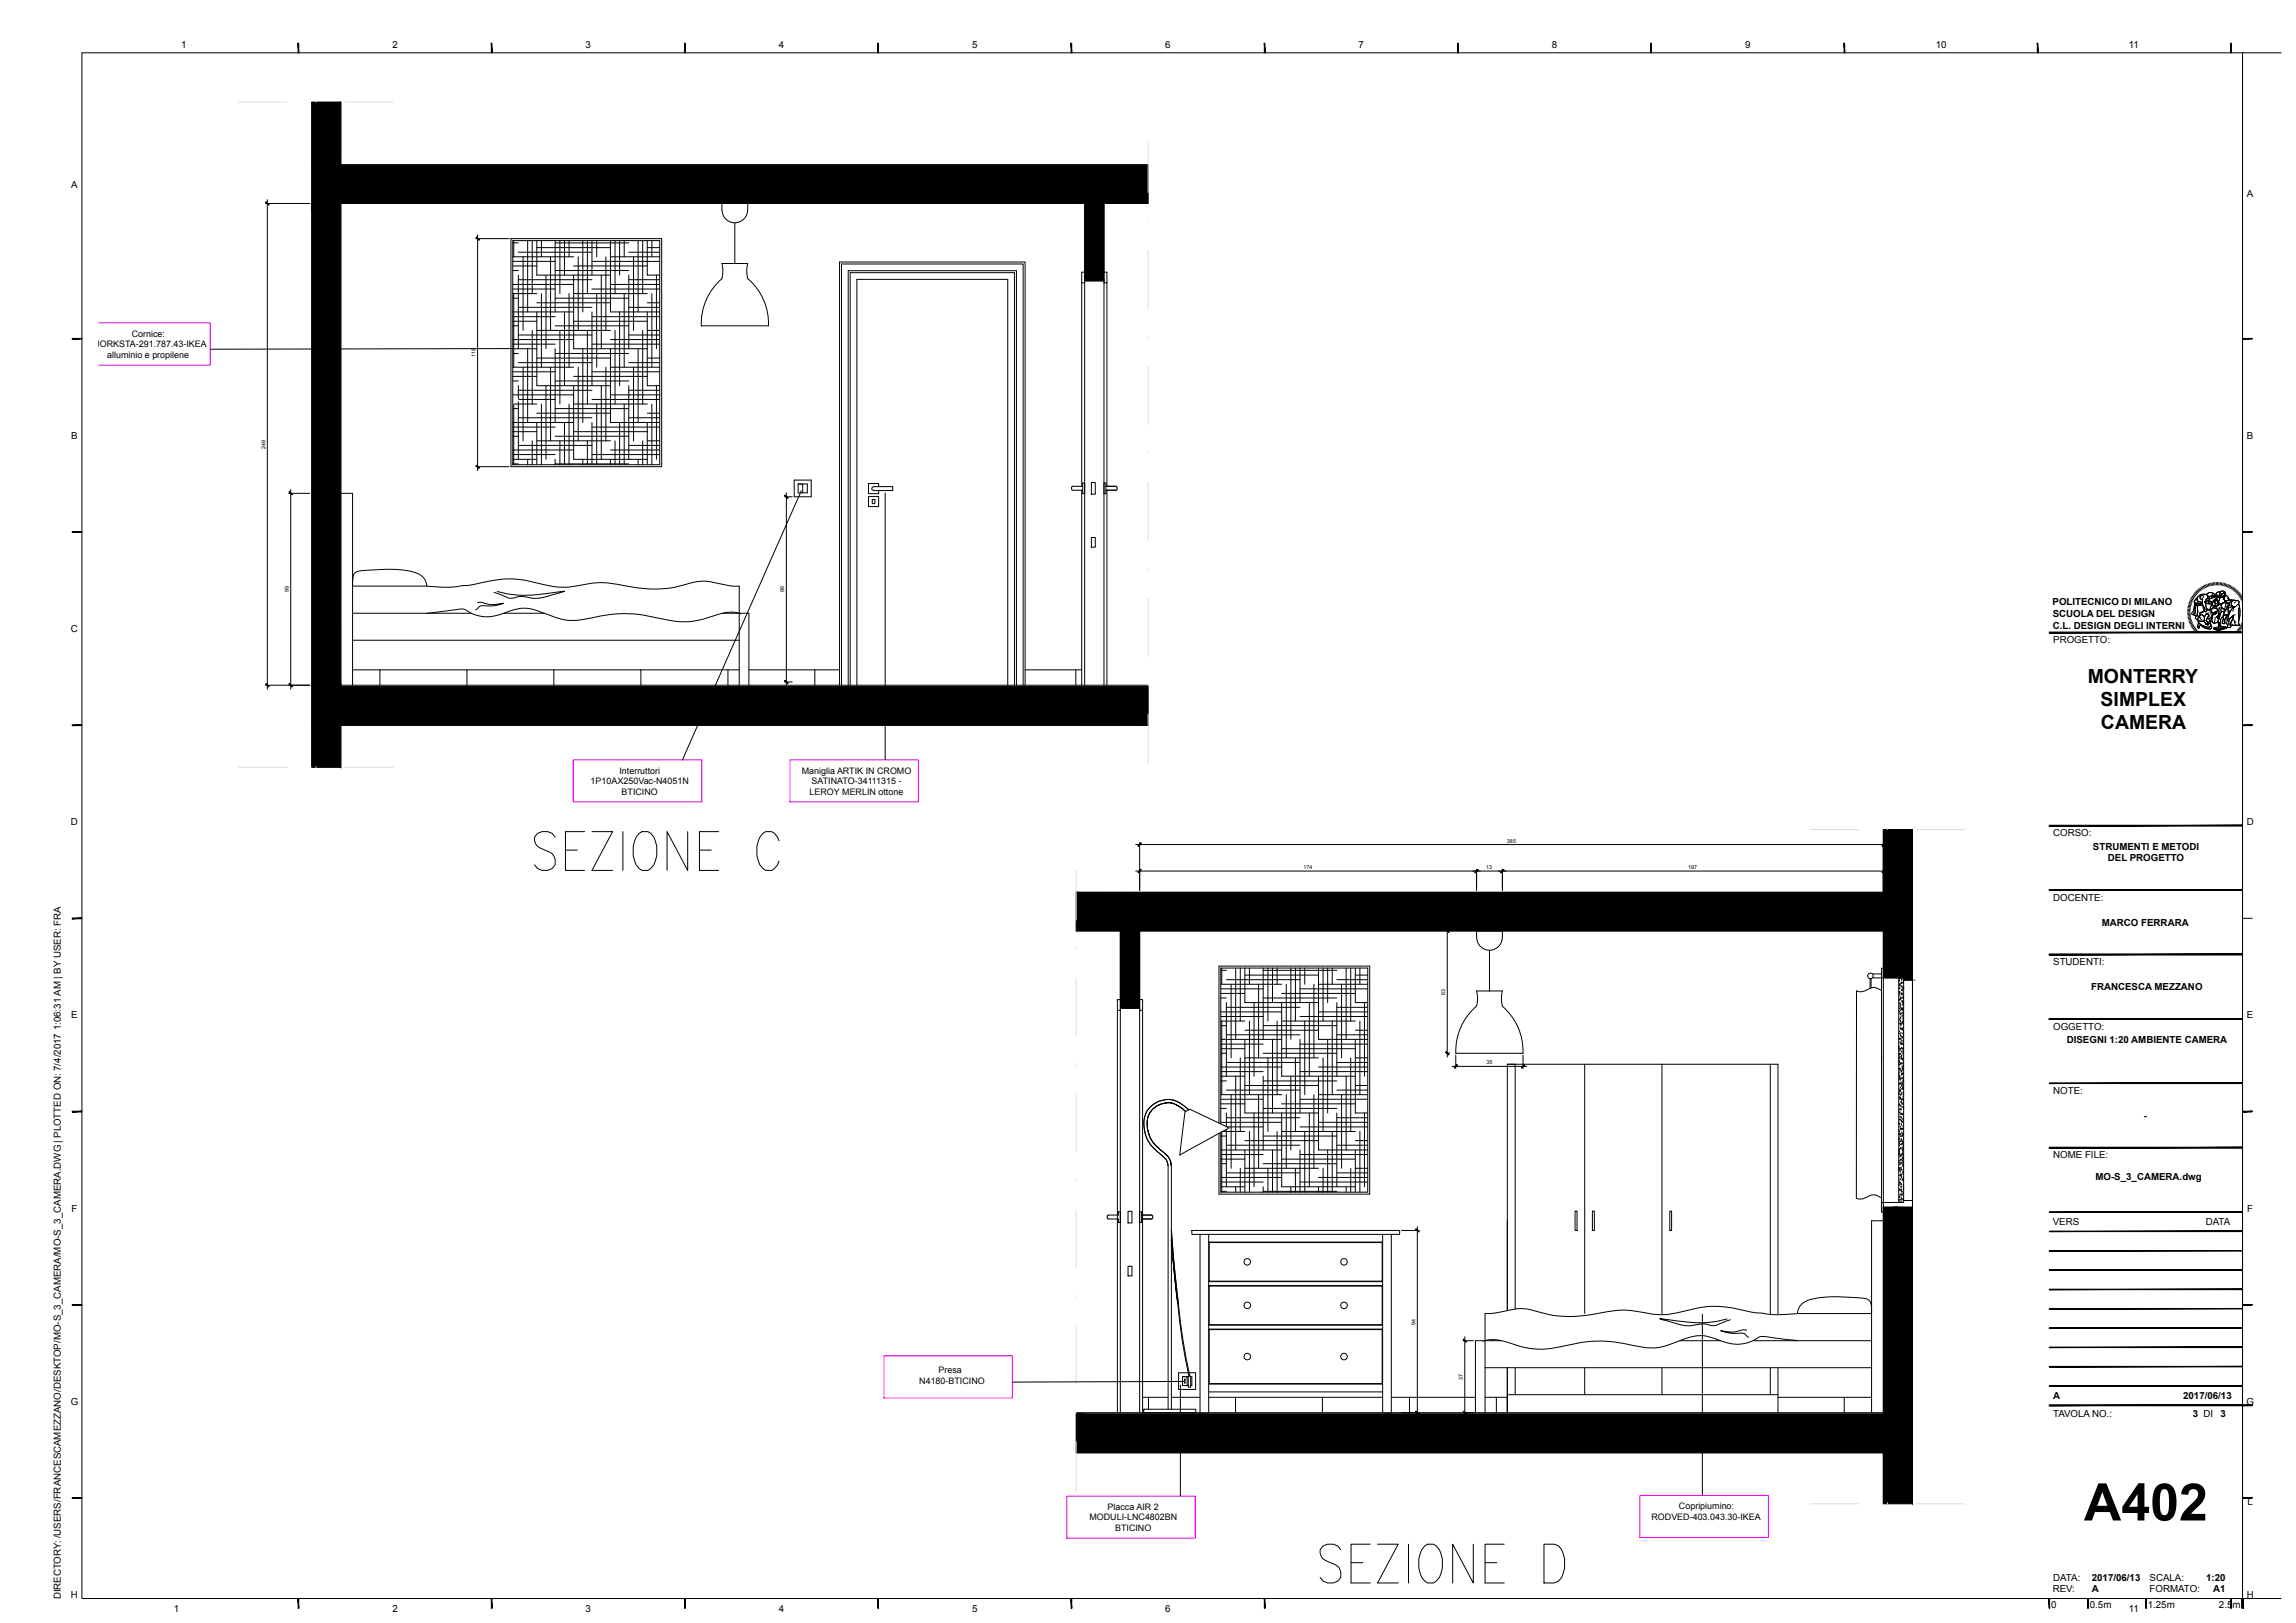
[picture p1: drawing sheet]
<svg xmlns="http://www.w3.org/2000/svg" width="297mm" height="210mm" viewBox="0 0 297 210" stroke-linecap="round" stroke-linejoin="round" font-family="sans-serif">
<defs><g id="words">
<text font-size="6.7" x="269.6" y="196.7">A402</text>
<g font-size="2.5">
<text x="270.1" y="88.3">MONTERRY</text>
<text x="271.7" y="91.4">SIMPLEX</text>
<text x="271.8" y="94.4">CAMERA</text>
</g>
<g font-size="1.3">
<text x="23.4" y="6.3">1</text>
<text x="50.8" y="6.3">2</text>
<text x="75.7" y="6.3">3</text>
<text x="100.7" y="6.3">4</text>
<text x="125.7" y="6.3">5</text>
<text x="150.7" y="6.3">6</text>
<text x="175.7" y="6.3">7</text>
<text x="200.7" y="6.3">8</text>
<text x="225.7" y="6.3">9</text>
<text x="250.4" y="6.3">10</text>
<text x="275.4" y="6.3">11</text>
<text x="9.2" y="24.3">A</text>
<text x="290.7" y="25.4">A</text>
<text x="9.2" y="56.8">B</text>
<text x="290.7" y="56.8">B</text>
<text x="9.2" y="81.8">C</text>
<text x="265.5" y="78.3">POLITECNICO DI MILANO</text>
<text x="265.5" y="79.8">SCUOLA DEL DESIGN</text>
<text x="265.5" y="81.3">C.L. DESIGN DEGLI INTERNI</text>
<text x="265.6" y="83.2">PROGETTO:</text>
<text x="9.2" y="106.8">D</text>
<text x="290.6" y="106.8">D</text>
<text x="265.6" y="108.2">CORSO:</text>
<text x="270.7" y="109.9">STRUMENTI E METODI</text>
<text x="272.7" y="111.4">DEL PROGETTO</text>
<text x="265.6" y="116.6">DOCENTE:</text>
<text x="271.9" y="119.8">MARCO FERRARA</text>
<text x="265.6" y="124.9">STUDENTI:</text>
<text x="9.2" y="131.8">E</text>
<text x="270.5" y="128.1">FRANCESCA MEZZANO</text>
<text x="290.7" y="131.8">E</text>
<text x="265.6" y="133.2">OGGETTO:</text>
<text x="267.3" y="134.9">DISEGNI 1:20 AMBIENTE CAMERA</text>
<text x="265.6" y="141.6">NOTE:</text>
<text x="265.6" y="149.9">NOME FILE:</text>
<text x="277.3" y="144.8">-</text>
<text x="271.1" y="152.6">MO-S_3_CAMERA.dwg</text>
<text x="9.3" y="156.8">F</text>
<text x="265.5" y="158.5">VERS</text>
<text x="285.3" y="158.5">DATA</text>
<text x="290.7" y="156.8">F</text>
<text x="9.2" y="181.8">G</text>
<text x="265.6" y="183.3">TAVOLA NO.:</text>
<text x="265.6" y="181">A</text>
<text x="282.4" y="181">2017/06/13</text>
<text x="283.7" y="183.3">3 DI</text>
<text x="287.2" y="183.3">3</text>
<text x="290.6" y="181.8">G</text>
<text x="290.7" y="194.8">L</text>
<text x="7.9" y="207" transform="rotate(-90 7.9 207)">DIRECTORY: /USERS/FRANCESCAMEZZANO/DESKTOP/MO-S_3_CAMERA/MO-S_3_CAMERA.DWG | PLOTTED ON: 7/4/2017 1:06:31 AM | BY USER: FRA</text>
<text x="9.2" y="206.8">H</text>
<text x="22.5" y="208.5">1</text>
<text x="50.8" y="208.5">2</text>
<text x="75.7" y="208.5">3</text>
<text x="100.7" y="208.5">4</text>
<text x="125.7" y="208.5">5</text>
<text x="150.7" y="208.5">6</text>
<text x="265.3" y="208.1">0</text>
<text x="265.5" y="206">REV:</text>
<text x="265.6" y="204.6">DATA:</text>
<text x="270.3" y="208.1">0.5m</text>
<text x="270.6" y="206">A</text>
<text x="270.6" y="204.5">2017/06/13</text>
<text x="275.4" y="208.5">11</text>
<text x="277.8" y="208.1">1.25m</text>
<text x="278.1" y="204.5">SCALA:</text>
<text x="278.1" y="206">FORMATO:</text>
<text x="285.4" y="204.5">1:20</text>
<text x="286.3" y="206">A1</text>
<text x="287" y="208.1">2.5m</text>
<text x="290.6" y="206.8">H</text>
</g>
<g font-size="1.2">
<text x="11.5" y="45">BJORKSTA-291.787.43-IKEA</text>
<text x="13.9" y="46.3">alluminio e propilene</text>
<text x="17.1" y="43.6">Cornice:</text>
<text x="76.4" y="101.5">1P10AX250Vac-N4051N</text>
<text x="80.1" y="100.1">Interruttori</text>
<text x="103.7" y="100.1">Maniglia ARTIK IN CROMO</text>
<text x="105" y="101.5">SATINATO-34111315 -</text>
<text x="80.4" y="102.8">BTICINO</text>
<text x="104.7" y="102.9">LEROY MERLIN ottone</text>
<text x="118.9" y="179.1">N4180-BTICINO</text>
<text x="121.4" y="177.7">Presa</text>
<text x="140.9" y="196.7">MODULI-LNC4802BN</text>
<text x="143.3" y="195.3">Placca AIR 2</text>
<text x="213.6" y="196.7">RODVED-403.043.30-IKEA</text>
<text x="217.2" y="195.3">Copripiumino:</text>
<text x="144.2" y="198.1">BTICINO</text>
</g>
<g font-size=".7">
<text x="61.5" y="46.2" transform="rotate(-90 61.5 46.2)">118</text>
<text x="34.3" y="58.1" transform="rotate(-90 34.3 58.1)">249</text>
<text x="37.4" y="76.6" transform="rotate(-90 37.4 76.6)">99</text>
<text x="101.4" y="76.6" transform="rotate(-90 101.4 76.6)">96</text>
<text x="168.6" y="112.5">174</text>
<text x="192.2" y="112.5">13</text>
<text x="194.9" y="109">385</text>
<text x="218.4" y="112.5">197</text>
<text x="187" y="128.8" transform="rotate(-90 187 128.8)">63</text>
<text x="192.3" y="137.7">35</text>
<text x="183.1" y="171.4" transform="rotate(-90 183.1 171.4)">94</text>
<text x="189.2" y="178.5" transform="rotate(-90 189.2 178.5)">37</text>
</g>
</g></defs>
<g fill="#000" stroke="#000" stroke-width=".13">
<path d="M40.3 13.2l3.8 8.1h-3.8zM40.3 13.2h3.8v8.1zM40.3 21.3l108.2 5h-108.2zM40.3 21.3h108.2v5zM40.3 26.3l3.8 62.6h-3.8zM40.3 26.3h3.8v62.6zM140.3 26.3l2.5 10h-2.5zM140.3 26.3h2.5v10zM40.3 88.9l108.2 4.9h-108.2zM40.3 88.9h108.2v4.9zM40.3 93.8l3.8 5.5h-3.8zM40.3 93.8h3.8v5.5z"/>
<path d="M139.2 115.5l108.2 5h-108.2zM139.2 115.5h108.2v5zM243.6 107.3l3.8 8.2h-3.8zM243.6 107.3h3.8v8.2zM144.9 120.5l2.5 10h-2.5zM144.9 120.5h2.5v10zM243.6 120.5l3.8 5.4h-3.8zM243.6 120.5h3.8v5.4zM243.6 125.9l3.8 .6h-3.8zM243.6 125.9h3.8v.6zM246.2 126.8h1.2zM246.2 126.5l1.2 .3h-1.2z"/>
<path d="M246.2 126.5h1.2v.3zM243.6 156.2l3.8 .6h-3.8zM243.6 156.2h3.8v.6zM243.6 156.8l3.8 26.2h-3.8zM243.6 156.8h3.8v26.2zM139.2 183l108.2 5h-108.2zM139.2 183h108.2v5zM243.6 188l3.8 6.6h-3.8zM243.6 188h3.8v6.6z"/>
<path d="M38.6 5.6v1.2v-1.2zM38.6 5.6v1.2z"/>
<path d="M63.6 5.6v1.2v-1.2zM63.6 5.6v1.2z"/>
<path d="M88.6 5.6v1.2v-1.2zM88.6 5.6v1.2z"/>
<path d="M113.6 5.6v1.2v-1.2zM113.6 5.6v1.2z"/>
<path d="M138.5 5.6l.1 1.2v-1.2zM138.5 5.6l.1 1.2h-.1z"/>
<path d="M163.5 5.6l.1 1.2v-1.2zM163.5 5.6l.1 1.2h-.1z"/>
<path d="M188.5 5.6l.1 1.2v-1.2zM188.5 5.6l.1 1.2h-.1z"/>
<path d="M213.5 5.6l.1 1.2v-1.2zM213.5 5.6l.1 1.2h-.1z"/>
<path d="M238.5 5.6l.1 1.2v-1.2zM238.5 5.6l.1 1.2h-.1z"/>
<path d="M263.5 5.6l.1 1.2v-1.2zM263.5 5.6l.1 1.2h-.1z"/>
<path d="M288.5 5.6l.1 1.2v-1.2zM288.5 5.6l.1 1.2h-.1z"/>
<path d="M34.4 26.2l.4 .3zM34.4 26.1l.4 .4z"/>
<path d="M61.6 30.7l.4 .3zM61.6 30.7l.4 .3z"/>
<path d="M9.3 43.9h1.3v-.1zM9.3 43.8h1.3l-1.3 .1z"/>
<path d="M290.1 43.9h1.2v-.1zM290.1 43.8h1.2l-1.2 .1z"/>
<path d="M9.3 68.9h1.3v-.1zM9.3 68.8h1.3l-1.3 .1z"/>
<path d="M37.4 63.7l.4 .3zM37.4 63.6l.4 .4z"/>
<path d="M61.6 60.2l.4 .4zM61.6 60.2l.4 .4z"/>
<path d="M101.5 64.1l.4 .3zM101.5 64.1l.4 .3z"/>
<path d="M290.1 68.9h1.2v-.1zM290.1 68.8h1.2l-1.2 .1z"/>
<path d="M9.3 93.9h1.3v-.1zM9.3 93.8h1.3l-1.3 .1z"/>
<path d="M34.4 88.5l.4 .3zM34.4 88.5l.4 .3z"/>
<path d="M37.4 88.5l.4 .3zM37.4 88.5l.4 .3z"/>
<path d="M101.6 88l.3 .4zM101.5 88.1l.4 .3z"/>
<path d="M265.1 81.9h25v-.1zM265.1 81.8h25l-25 .1z"/>
<path d="M290.1 93.9h1.2v-.1zM290.1 93.8h1.2l-1.2 .1z"/>
<path d="M9.3 118.9h1.3v-.1zM9.3 118.8h1.3l-1.3 .1z"/>
<path d="M147.6 112.5l-.4 .4zM147.2 112.9l.4-.4z"/>
<path d="M147.6 109.1l-.4 .4zM147.6 109.1l-.4 .4z"/>
<path d="M190.8 112.9l.4-.4zM191.2 112.5l-.4 .4z"/>
<path d="M191.2 112.5l-.4 .4zM190.8 112.9l.4-.4z"/>
<path d="M194.1 112.9l.4-.4zM194.5 112.5l-.3 .4z"/>
<path d="M194.5 112.5l-.3 .4zM194.1 112.9l.4-.4z"/>
<path d="M243.4 112.9l.4-.4zM243.8 112.5l-.3 .4z"/>
<path d="M243.8 109.1l-.3 .4zM243.8 109.1l-.3 .4z"/>
<path d="M265.1 115.2h25v-.1zM265.1 115.1h25l-25 .1z"/>
<path d="M265.1 106.9h25v-.1zM265.1 106.8h25l-25 .1z"/>
<path d="M187 136.1l.4 .4zM187 136.1l.4 .4z"/>
<path d="M187 120.3l.4 .3zM187 120.2l.4 .4z"/>
<path d="M188.5 137.8l-.3 .4zM188.5 137.8l-.3 .4z"/>
<path d="M196.8 138.2l.4-.4zM197.2 137.8l-.4 .4z"/>
<path d="M265.1 123.5h25zM265.1 123.5h25z"/>
<path d="M265.1 131.8v.1l25-.1zM265.1 131.9l25-.1v.1z"/>
<path d="M265.1 131.8v.1l25-.1zM265.1 131.9l25-.1v.1z"/>
<path d="M265.1 131.8v.1l25-.1zM265.1 131.9l25-.1v.1z"/>
<path d="M265.1 131.8v.1l25-.1zM265.1 131.9l25-.1v.1z"/>
<path d="M265.1 123.5h25zM265.1 123.5h25h-25z"/>
<path d="M9.3 143.9h1.3v-.1zM9.3 143.8h1.3l-1.3 .1z"/>
<path d="M183.1 159l.5 .4zM183.2 159l.4 .4z"/>
<path d="M265.1 140.1v.1l25-.1zM265.1 140.2l25-.1v.1z"/>
<path d="M265.1 148.5h25zM265.1 148.5h25z"/>
<path d="M265.1 148.5h25zM265.1 148.5h25z"/>
<path d="M265.1 159.3h25zM265.1 159.4l25-.1z"/>
<path d="M265.1 156.8v.1l25-.1zM265.1 156.9l25-.1v.1z"/>
<path d="M290.1 143.9h1.2v-.1zM290.1 143.8h1.2l-1.2 .1z"/>
<path d="M9.3 168.9h1.3v-.1zM9.3 168.8h1.3l-1.3 .1z"/>
<path d="M189.3 173.3l.4 .3zM189.3 173.3l.4 .3z"/>
<path d="M265.1 179.3h25zM265.1 179.4l25-.1z"/>
<path d="M265.1 176.8h25zM265.1 176.9l25-.1z"/>
<path d="M265.1 174.3h25zM265.1 174.4l25-.1z"/>
<path d="M265.1 171.8h25zM265.1 171.9l25-.1z"/>
<path d="M265.1 169.3h25zM265.1 169.4l25-.1z"/>
<path d="M265.1 166.8h25zM265.1 166.9l25-.1z"/>
<path d="M265.1 164.3h25zM265.1 164.4l25-.1z"/>
<path d="M265.1 161.8h25zM265.1 161.9l25-.1z"/>
<path d="M290.1 168.9h1.2v-.1zM290.1 168.8h1.2l-1.2 .1z"/>
<path d="M9.3 193.9h1.3v-.1zM9.3 193.8h1.3l-1.3 .1z"/>
<path d="M183.2 182.6l.4 .4zM183.1 182.6l.5 .4z"/>
<path d="M189.3 182.6l.4 .4zM189.3 182.6l.4 .4z"/>
<path d="M265.1 181.8v.1l25-.1zM265.1 181.9l25-.1v.1z"/>
<path d="M265.1 181.8v.1l25-.1zM265.1 181.9l25-.1v.1z"/>
<path d="M290.1 193.9h1.2v-.1zM290.1 193.8h1.2l-1.2 .1z"/>
<path d="M290.1 181.9h1.2v-.1zM290.1 181.8h1.2l-1.2 .1z"/>
<path d="M290.1 181.9h1.2v-.1zM290.1 181.8h1.2l-1.2 .1z"/>
<path d="M38.6 206.8v1.3v-1.3zM38.6 206.8v1.3z"/>
<path d="M63.6 206.8v1.3v-1.3zM63.6 206.8v1.3z"/>
<path d="M88.6 206.8v1.3v-1.3zM88.6 206.8v1.3z"/>
<path d="M113.6 206.8v1.3v-1.3zM113.6 206.8v1.3z"/>
<path d="M138.5 206.8l.1 1.3v-1.3zM138.5 206.8l.1 1.3h-.1z"/>
<path d="M163.5 206.8l.1 1.3v-1.3zM163.5 206.8l.1 1.3h-.1z"/>
<path d="M265 206.8v1.3h.1zM265 206.8h.1v1.3z"/>
<path d="M270 206.8l.1 1.3v-1.3zM270 206.8l.1 1.3h-.1z"/>
<path d="M277.6 206.8v1.3v-1.3zM277.6 206.8v1.3z"/>
<path d="M288.5 206.8l.1 1.3v-1.3zM288.5 206.8l.1 1.3h-.1z"/>
<path d="M290 206.8l.2 1.3v-1.3zM290 206.8l.2 1.3h-.2z"/>
</g>
<g fill="none" stroke="#000" stroke-width=".13">
<path d="M40.3 13.2v85.9M44.1 13.2v8.1h104.4M290.1 6.8v200M295.1 6.8h-284.5v200h284.5M34.3 26.3h5.8M34.6 25.8v63.4M61.5 30.9h4.3M61.8 30.4v30.5M66.1 30.9h19.5v29.5h-19.5zM66.3 31.1h19v29h-19zM66.3 31.4h.7M66.3 33.2h7.9"/>
<path d="M66.3 33.8h5.5M66.3 34.4h3.1M66.3 35h.7M66.3 36.8h7.9M66.3 37.4h5.5M66.3 38h3.1M66.3 38.6h.7M66.5 31.1v2.1M66.5 38v9.5M67 32.6h9.6M67 36.2h9.6M67 39.8h9.6"/>
<path d="M67 35.6v9.5M67.7 33.2v9.6M68.3 31.1v9.3M68.8 31.1v6.9M69.4 32h9.6M69.4 31.1v4.5h9.6M69.4 39.2h9.6M70 31.1v2.1M70 38v9.5M70.6 35.6v9.5M71.2 33.2v9.6M71.8 31.4h9.5"/>
<path d="M71.8 35h9.5M71.8 38.6h9.5M71.8 31.1v9.3M72.4 31.1v6.9M73 31.1v4.5M73.6 31.1v2.1M73.6 38v9.5M74.2 34.4h9.5M74.2 38h9.5M74.2 35.6v9.5h9.5M74.8 33.2v9.6M75.4 31.1v9.3"/>
<path d="M76 31.1v6.9M76.6 33.8h8.7M76.6 37.4h8.7M76.6 31.1v4.5M77.2 31.1v2.1M77.2 38v9.5M77.8 35.6v9.5M78.4 33.2v9.6M79 33.2h6.3M79 36.8h6.3M79 31.1v9.3h6.3M79.6 31.1v6.9"/>
<path d="M80.2 31.1v4.5M80.7 31.1v2.1M80.7 38v9.5M81.3 32.6h4M81.3 36.2h4M81.3 39.8h4M81.3 35.6v9.5M82 33.2v9.6M82.5 31.1v9.3M83.1 31.1v6.9M83.7 32h1.6M83.7 31.1v4.5h1.6"/>
<path d="M83.7 39.2h1.6M84.3 31.1v2.1M84.3 38v9.5M84.9 35.6v9.5M95.1 28.8v5.3M96.7 27.2v-.9h-3.3a2.17 2.17 0 0 0 .8 2.3 1.65 1.65 0 0 0 2.5-1.4M139.9 36.6h.4M140.3 36.3h2.5v52.4M140.3 35.2h-.4v27.7M142.8 36.6h.4M142.8 35.2h.4v27.7M148.5 26.3h-5.7v10"/>
<path d="M66.2 45.1l-39 .1M66.3 42.2h.7M66.3 40.4h7.9M66.3 41h5.5M66.3 41.6h3.1M66.3 43.9h7.9M66.3 44.5h5.5M66.3 45.1h3.1M66.3 45.7h.7M66.3 47.5h7.9M66.3 48.1h5.5M66.3 48.7h3.1"/>
<path d="M66.3 49.3h.7M66.3 51.1h7.9M66.3 52.9h.7M66.3 54.7h7.9M66.3 55.3h5.5M66.3 55.9h3.1M66.3 56.4h.7M66.3 58.2h7.9M66.3 58.8h5.5M66.3 59.4h3.1M66.5 52.3v7.8M66.5 52.3h2.9"/>
<path d="M67 43.3h9.6M67 46.9h9.6M67 50.5h9.6M67 54.1h9.6M67 57.6h9.6M67 49.9v1.7M67 52v7.4M67.1 51.7h4.7M67.7 47.5v9.5M68.3 45.1v9.6M68.3 59.4v.7M68.8 42.8v9.5"/>
<path d="M68.8 57v3.1M69.4 42.8h9.6M69.4 46.3h9.6M69.4 40.4v9.5h9.6M69.4 53.5h9.6M69.4 57h9.6M69.4 54.7v5.4M70 52.3v7.8M70.6 49.9v9.5M71.2 47.5v9.5M71.8 42.2h9.5M71.8 45.7h9.5"/>
<path d="M71.8 49.3h9.5M71.8 52.9h9.5M71.8 56.4h9.5M71.8 45.1v9.6M71.8 59.4v.7M72.4 42.8v9.5M72.4 57v3.1M73 40.4v9.5M73 54.7v5.4M73.6 52.3v7.8M74.2 41.6h9.5M74.2 48.7h9.5"/>
<path d="M74.2 52.3h9.5M74.2 55.9h9.5M74.2 49.9v9.5h9.5M74.8 47.5v9.5M75.4 45.1v9.6M75.4 59.4v.7M76 42.8v9.5M76 57v3.1M76.6 41h8.7M76.6 44.5h8.7M76.6 48.1h8.7M76.6 51.7h8.7"/>
<path d="M76.6 55.3h8.7M76.6 58.8h8.7M76.6 40.4v9.5M76.6 54.7v5.4M77.2 52.3v7.8M77.8 49.9v9.5M78.4 47.5v9.5M79 43.9h6.3M79 47.5h6.3M79 51.1h6.3M79 45.1v9.6h6.3M79 58.2h6.3"/>
<path d="M79 59.4v.7M79.6 42.8v9.5M79.6 57v3.1M80.2 40.4v9.5M80.2 54.7v5.4M80.7 52.3v7.8M81.3 43.3h4M81.3 46.9h4M81.3 50.5h4M81.3 54.1h4M81.3 57.6h4M81.3 49.9v9.5"/>
<path d="M82 47.5v9.5M82.5 45.1v9.6M82.5 59.4v.7M83.1 42.8v9.5M83.1 57v3.1M83.7 42.8h1.6M83.7 46.3h1.6M83.7 40.4v9.5h1.6M83.7 53.5h1.6M83.7 57h1.6M83.7 54.7v5.4M84.3 52.3v7.8"/>
<path d="M84.9 49.9v9.5M99.4 42.2h-8.7a7.7 7.7 0 0 1 2.7-6.2l.1-1.1-.1-.8h3.3l-.1 1.2 .1 .8a7.6 7.6 0 0 1 2.7 6.1M37.4 63.8h2.7M37.6 63.3v25.9M44.1 63.8h1.5v24.9M45.6 79.4h15.4M45.8 74.2a2.48 2.48 0 0 1 1.8-.4 18.1 18.1 0 0 1 6.2 .3 1.94 1.94 0 0 1 1.4 1.7h-9.6v-1zM55.2 75.8a16.7 16.7 0 0 0 5.2 0l.7-.1a14.9 14.9 0 0 1 8.1-.3 11.8 11.8 0 0 0 7 .1l1.2-.1 1.8 .1a23.7 23.7 0 0 0 6.9 .7l1.8-.4a8.1 8.1 0 0 1 5.9-.1l1.2 .2 .6-.1v12.9M55.2 79.4l3.1-.4a4.1 4.1 0 0 1 1.9-.1 4.8 4.8 0 0 0 4.6 .6l1.2-.4a4.9 4.9 0 0 1 4 .1l.6 .2a7.8 7.8 0 0 0 5.9 .6 15.6 15.6 0 0 1 7.3-.3l2.5 .5a9.7 9.7 0 0 0 5.9-.5 5 5 0 0 1 3.7-.3M61.5 60.4h4.3M61.8 78h.6a4.4 4.4 0 0 0 2.7 .1 6.5 6.5 0 0 1-2.9 .3l-.7 .5M64.3 76.5a16.8 16.8 0 0 0 7.7 .1l1-.1-.3 .1a14.6 14.6 0 0 1-3.6 .8l-.9-.1a2.99 2.99 0 0 0-1.9 .1 2.13 2.13 0 0 1-1.3-.4l-1.1-.4"/>
<path d="M65.2 79.4h5.2M66.3 60h.7M71.8 60h9.5M93.5 79.4h3.4v9.3M101.5 64.3h1M101.7 63.8v24.9M102.7 62.1h2.2v2.2h-2.2zM103.2 62.6h.6v1.2M103.2 62.6h1.2v1.2h-1.2zM103.6 63.5l-15.3 34.8M112.3 64.2h1.4v1.3h-1.4zM112.8 64.6l.4 .1-.1 .5-.3-.1z"/>
<path d="M113 63l-.2 .1v.1v.2l.2 .1M113 63h2.5v.5h-2.5M113.7 63v-.4h-1.4v1.3h1.4v-.4M114.5 63.8v34.5M138.7 62.9h1.4M138.8 62.9l-.2 .2v.2l.2 .1h1.3M139.9 63.4v25.3M140.1 62.5h.2v1.4h-.2zM141.2 69.6h.5v1.2h-.5zM141.2 62.4h.5v1.5h-.5zM142.8 62.5h.3v1.4h-.3zM143.1 62.9h1.2l.2 .2"/>
<path d="M143.2 63.4v25.3M144.5 63.3l-.2 .1h-1.2M144.5 63.1v.2M283 79h.3M283 79.2h.3M283 78.8h.3M283 78.6l.4 .1M283 78.5h.4M283.1 78.3l.3 .1M283.1 78.1l.4 .1M283.2 78l.3 .1M283.2 77.8l.4 .1"/>
<path d="M283.3 77.6l.3 .2M283.3 79.3l-.3 .1M283.3 79.5h-.3M283.4 79.7h-.4M283.4 79.8l-.4 .1M283.4 77.4l.3 .2M283.4 80h-.3M283.5 77.3l.3 .2M283.6 77.1l.2 .2M283.7 77l.2 .2M283.8 76.9l.2 .2M283.9 76.7l.2 .2"/>
<path d="M283.9 78h.4a.32 .32 0 0 0 .6 0 .19 .19 0 0 1 0 .2 .19 .19 0 0 1-.2 .1l-.8-.1zM283.9 78v.2M284 76.6l.2 .2M284 78.2l-.1 .3-.1 .7-.2 .3 .2 .1M284.1 77.4h.1a.4 .4 0 0 0 .5 .5l.2 .1a.31 .31 0 0 1-.6 0h-.3a.24 .24 0 0 1-.2-.2 .24 .24 0 0 1 .2-.2zM284.1 78.3h.3l-.2 .3 .1 1.1h-.2l-.3-.1 .1-.3 .1-.7zM284.1 76.5l.3 .2M284.1 78.3l-.1 .3v.7l-.2 .3 .4 .1M284.2 77.4a.45 .45 0 0 0-.3 .6h.4a.32 .32 0 0 0 .6 0M284.2 76.3l.3 .3M284.3 77.3l.1-.2a.77 .77 0 0 1 .8-.2 .47 .47 0 0 0-.6 .5l.3 .2v.3a.49 .49 0 0 1-.5-.1 .49 .49 0 0 1-.2-.5zM284.3 78.3h.5a.87 .87 0 0 1 .4 .8l-.3 .1a.2 .2 0 0 0-.3 .1 .2 .2 0 0 0 .1 .3l-.2 .2-.2-.1-.1-.2 .1-.4-.1-.5z"/>
<path d="M284.3 78.3l-.1 .3 .1 1.1M284.4 76.2l.2 .3M284.5 79.8a.25 .25 0 0 0-.4-.1 .25 .25 0 0 0 0 .4 .34 .34 0 0 1 .4-.2 .34 .34 0 0 1 .3 .3M284.5 76.1l.2 .3M284.6 79.3l.6-.2 .2 .1a.42 .42 0 0 1 .4-.3 .42 .42 0 0 1 .4 .4 .41 .41 0 0 1-.2 .6 .33 .33 0 0 1-.5 .1l.1-.1a.24 .24 0 0 0 0-.4 .24 .24 0 0 0-.3 .1l-.1 .2a.42 .42 0 0 0-.5-.2zM284.6 79.6h.1a.36 .36 0 0 1 .5 .3v.4a.65 .65 0 0 1-.9-.2v-.1l.3-.1-.1-.1zM284.7 76l.2 .3M284.7 77.1l.5-.2a.36 .36 0 0 1 .4 .3 .36 .36 0 0 1-.3 .4l-.1 .3 .1 .2a.74 .74 0 0 0 .4 .8h-.3v.2a.18 .18 0 0 1-.2 0 .18 .18 0 0 1 0-.3l-.3-.5v-.7a.32 .32 0 0 1-.3-.2 .32 .32 0 0 1 .1-.3zM284.8 79.5l.4 .3M284.8 79.5a.3 .3 0 0 0-.2 .4M284.8 75.9l.2 .3M284.9 78l-.2-.1a.44 .44 0 0 1-.5-.3 .44 .44 0 0 1 .3-.6l.5-.1a.4 .4 0 0 1 .5 .2 .4 .4 0 0 1-.2 .5l-.1 .3 .1 .2a.74 .74 0 0 0 .4 .8h-.3"/>
<path d="M284.9 78.3h-.8a.26 .26 0 0 0-.3 0 .26 .26 0 0 0 0 .3l-.1 .4-.2 .4 .1 .1M285 78.4l.1 .7M285 75.8l.2 .3M285.1 77.1a1.5 1.5 0 0 0-.1 1.4l.2 .3a.18 .18 0 0 0 0 .3 .18 .18 0 0 0 .2 0v-.2M285.1 75.7l.2 .3M285.2 79.1l-.3 .1a.2 .2 0 0 0-.3 .1 .2 .2 0 0 0 .1 .3M285.2 76.9a.5 .5 0 0 0-.6 .5l.3 .2M285.3 79.5a.23 .23 0 0 1 .4 0 .23 .23 0 0 1-.1 .4l-.1 .2a.17 .17 0 0 0-.1 .2 .17 .17 0 0 0 .2 .1l.2 .3-.2-.1 .1 .2-.2-.2 .1 .3-.2-.2-.1 .1 .1-.1-.1-.1a1.01 1.01 0 0 1 0-1.1zM285.3 79.5a.22 .22 0 0 1 .3 0 .22 .22 0 0 1 .1 .3l-.2 .3a.17 .17 0 0 0-.1 .2 .17 .17 0 0 0 .2 .1l.2 .3-.2-.1 .1 .2-.2-.2 .1 .3-.2-.2-.1 .1 .1-.1-.2-.2a1.22 1.22 0 0 1 .1-1zM285.3 75.7l.1 .3M285.3 77.6l.2-.2h.3v.3l-.6 .2zM285.4 77.8l.3-.1 .2 .1a.15 .15 0 0 0-.2 .1 .15 .15 0 0 0 .1 .2h-.3z"/>
<path d="M285.4 77.8l.1 .3h.3M285.4 76.9l.1-.1a.61 .61 0 0 1 1 .2l-.2 .1-.1-.1a.41 .41 0 0 1-.4 .2 .41 .41 0 0 1-.4-.3zM285.4 76.9a.59 .59 0 0 1 1.1 .1l-.2 .1-.1-.1a.39 .39 0 0 1-.6 .1M285.5 75.6l.1 .3M285.6 77.1a.35 .35 0 0 0 .6-.1l.1 .1v.2l-.2 .2-.3-.1h-.3zM285.6 75.5l.1 .4M285.7 77.9l.1-.1h.4l-.2 .1 .1 .1a.2 .2 0 0 1-.3 .2 .2 .2 0 0 1-.1-.3zM285.7 78.9a.61 .61 0 0 1 .4 1h-.1M285.8 77.7l.1 .1M285.8 79.3l-.4 .1M285.8 77.6v.1l-.6 .2M285.8 75.5l.1 .3"/>
<path d="M285.8 77.4v.1l-.1 .1M285.9 79.2l.4 .2M285.9 77.8h.3l-.2 .1a.17 .17 0 0 1-.1 .3 .17 .17 0 0 1-.2-.2 .17 .17 0 0 1 .2-.2l-.1 .1M286 79.4a.35 .35 0 0 1 0 .5 .35 .35 0 0 1-.4 .1M286 79v-.1l.2-.2h.3a.37 .37 0 0 1 .4 .4h-.2l-.5 .2a.26 .26 0 0 0 .4 .1l.1-.2a.24 .24 0 0 0 .2-.2 .24 .24 0 0 0-.2-.2l-.4-.1-.3 .3h-.1v-.3l.2-.4 .2 .1h.5l.3-.2-.1-.2 .4 .1v.6a.29 .29 0 0 0 0 .4l-.2 .4a.4 .4 0 0 0-.4 .3h-.1l.2 .1h.1v.2l.1-.1-.2 .6-.1-.1a.47 .47 0 0 1-.6 0l-.2-.2 .1-.3 .2-.5M286 78.9l.3-.3 .3 .1 .2 .1 .1 .2-.1 .1a.39 .39 0 0 0-.4 .3h-.2zM286 75.5l.1 .3M286.1 77.3v.1M286.1 77.1l.1 .1M286.1 78.3a.64 .64 0 0 0-.2 .6M286.1 75.4l.1 .4M286.2 77.2h-.1"/>
<path d="M286.2 79.3l.6-.2a.3 .3 0 0 1-.4 .4zM286.2 79.7l-.2 .5-.1 .2M286.3 77.3l.5-.1a.18 .18 0 0 1-.1 .2 .18 .18 0 0 1-.3-.1zM286.3 77.7a.4 .4 0 0 1 .5-.1 .4 .4 0 0 1 .2 .4l.1 .2-.1 .1-.2-.1a.29 .29 0 0 0 .1-.5 .29 .29 0 0 0-.5 .1l.1 .2a.22 .22 0 0 1-.1 .4 .22 .22 0 0 1-.3-.2zM286.3 77.1v.2l-.2 .2-.3-.1h-.2M286.3 75.4l.1 .3M286.5 77.7a.36 .36 0 0 1 .4 .1 .36 .36 0 0 1 0 .4 .23 .23 0 0 1-.4 .2zM286.5 75.4v.3M286.5 77.1a.21 .21 0 0 1 .3-.1 .21 .21 0 0 1 .1 .3l-.1-.1h-.3zM286.5 79.9l-.1 .7 .5-.1M286.5 77.2a.18 .18 0 0 1 .2-.2 .18 .18 0 0 1 .2 .1l.1 .2h-.2M286.5 79.4h.1"/>
<path d="M286.6 79.2l.1 .1M286.6 79.3h.1M286.6 79.4h.1M286.7 77.8h.1M286.7 77.7l-.1 .1M286.7 75.3v.4M286.7 77.2h-.2l-.2 .1h.1a.18 .18 0 0 0 .3 .1 .18 .18 0 0 0 .1-.2v.1M286.7 78.4v.4M286.8 79.1a.29 .29 0 0 1-.2 .3 .29 .29 0 0 1-.3 0M286.8 77.7l.1 .1-.1 .1M286.8 77.8a.2 .2 0 0 0-.3-.2 .2 .2 0 0 0 0 .4 .23 .23 0 0 1 0 .4 .23 .23 0 0 1-.3-.1 .23 .23 0 0 1 0-.3 .4 .4 0 0 1 .4-.5 .4 .4 0 0 1 .4 .5l.1 .2a.11 .11 0 0 1-.1 .1 .11 .11 0 0 1-.1-.1l-.1-.1M286.9 75.3v.4"/>
<path d="M286.9 77.9l-.1 .1M286.9 77.8v.3h-.4M286.9 78.2l-.1 .2h-.3M287 77.3a.24 .24 0 0 1 .1 .4l-.1 .1M287 79.5h.1M287 79.8l-.1 .3 .2-.1M287 79.5h.2l-.2 .6v-.2h-.1l-.2-.1h.2zM287 77.1l.1 .2M287 78v-.2l.1-.2a.22 .22 0 0 0-.1-.3l-.3-.3a.31 .31 0 0 1 .1-.4 .31 .31 0 0 1 .4 0l-.1 .3 .1 .5 .1-.3a.21 .21 0 0 0 .1 .2 .21 .21 0 0 0 .2-.1v.3h.1l.2 .3-.5 .3M287.1 75.4l-.1 .3M287.1 79.7l-.1 .1v-.1M287.1 78.6l-.1 .6"/>
<path d="M287.1 78.2l.2 .1M287.1 79.1l-.2 .3 .1 .1M287.2 79.5h-.2l-.2 .3h-.1l.2 .1h.1M287.2 78.6l-.2 .4M287.2 76.6a.36 .36 0 0 1 .5-.1 .36 .36 0 0 1 .1 .5l-.2 .6v-.4l.2-.2-.1-.3a.42 .42 0 0 0-.5 .6v.1a.84 .84 0 0 1 0-.8zM287.2 76.6a.36 .36 0 0 1 .5-.1 .36 .36 0 0 1 .1 .5l-.2 .6v-.4l.2-.2-.1-.3a.42 .42 0 0 0-.5 .6 .65 .65 0 0 1 0-.7zM287.2 76.6h-.2a.3 .3 0 0 0-.3 .4M287.2 75.4v.3M287.3 77.1a.19 .19 0 0 0 .1 .2 .19 .19 0 0 0 .2-.1M287.4 78.1a.83 .83 0 0 1 1 0 .68 .68 0 0 1-.8 .7l-.2-.2zM287.4 79.2l.4-.1-.2 .5-.4 .6 .1 .3-.3 .4-.1-.5zM287.4 77h.1"/>
<path d="M287.4 79.1l-.2 .3-.3 1 .1 .5 .2-.4 .1 .7-.2-.4-.2 .5 .1-.4M287.4 76.8l.3-.1 .1 .3-.2 .2a.23 .23 0 0 1-.3 0 .23 .23 0 0 1 .1-.4zM287.4 77.2h.1M287.4 78.7a.29 .29 0 0 0 0 .4h.4l.2-.3M287.4 75.4v.3M287.4 77.1h.1M287.6 77l.1 .1M287.6 75.4l-.1 .4M287.6 79.6h.4v.2a.66 .66 0 0 0-.2 .8h-.3zM287.6 77.1h.1M287.7 77.5l.2 .3M287.7 78.7h.1"/>
<path d="M287.8 77.9l.4-.2 .5-.1-.3 .5zM287.8 75.5l-.1 .3M287.8 79.1l-.2 .5-.4 .6v.4M287.8 78.7h-.1M287.8 77l.4 .2 .2 .4-.1 .1a.32 .32 0 0 1-.5 0 .32 .32 0 0 1 0-.5zM287.8 77l.3 .1 .2 .4M287.8 78.8h.1M287.9 75.5l-.1 .4M288 79.6v.2a.66 .66 0 0 0-.2 .8l-.1 .1-.2-.1 .1-.5v-.5M288.1 75.6l-.1 .3M288.1 78.6h.2l-.1 1h-.6l.2-.5zM288.1 77.4l.3 .2"/>
<path d="M288.1 78.5v.2M288.1 78l.2 .1 .1 .1M288.2 79.6h-.6M288.3 78.6l-.1 .4a1.79 1.79 0 0 1-.3 1.2l.1 .5 .2 .2M288.3 75.6l-.2 .4M288.4 78.1a.55 .55 0 0 1 .5-.5l.3 .1a.27 .27 0 0 1 .4 .1 .27 .27 0 0 1-.1 .4l-.2 .2a.55 .55 0 0 1-.9-.2M288.4 78.2l-.3 .5a.39 .39 0 0 1-.7-.1 .37 .37 0 0 1 .1-.5 .37 .37 0 0 1 .5 0l-.1 .4a.27 .27 0 0 0 .2-.1 .27 .27 0 0 0 0-.3 .62 .62 0 0 0-.6-.1l-.2 .2v.2M288.4 79v.3M288.4 75.7l-.1 .3M288.6 75.8l-.2 .3M288.6 78.6h-.4M288.7 75.9l-.1 .3"/>
<path d="M288.7 77.6l-.5 .1-.4 .2M288.8 77.7l.1-.1 .3 .1a.26 .26 0 0 1 .4 .1 .26 .26 0 0 1 0 .3 4.5 4.5 0 0 1 0 2.5l.1 .3h-.6a.53 .53 0 0 1-.6-.1l.4-1.2-.7 .7v-.1a3.5 3.5 0 0 1 .7-1.6l.2-.1a.45 .45 0 0 1-.5-.3 .45 .45 0 0 1 .2-.5zM288.9 78.6a2.94 2.94 0 0 0-.7 1.7l.4-.4a.48 .48 0 0 1 .5-.3h.1M288.9 77.7a.46 .46 0 0 0-.3 .5 .46 .46 0 0 0 .5 .3M288.9 76l-.2 .3M288.9 79.6l-.3 .8a.69 .69 0 0 0 0 .7l-.3 .1-.2-.1 .3-1M289 78.6l-.2 .5M289 76.1l-.2 .2M289.2 76.2l-.2 .3M289.2 77.9l-.2 .1M289.3 76.3l-.2 .3M289.4 76.4l-.2 .3"/>
<path d="M289.6 78.7v1.6M289.6 78.1a4.3 4.3 0 0 1 0 2.4l.1 .4h-1.2M289.6 76.6l-.3 .2M289.7 76.7l-.3 .2M289.8 76.8l-.3 .2M289.9 77l-.3 .1M290 77.1l-.3 .2M290.1 77.3l-.3 .1M290.2 77.4l-.3 .2M290.2 79.9l.3 .1M290.3 79.8h.3M290.3 77.6l-.3 .1"/>
<path d="M290.3 79.6h.3M290.3 79.4l.3 .1M290.3 79.3h.3M290.3 79.1h.3M290.3 77.7l-.3 .2M290.4 77.9l-.3 .1M290.5 78.1l-.4 .1M290.5 78.2l-.3 .1M290.5 78.4l-.3 .1M290.6 78.6l-.3 .1M290.6 78.8h-.3M290.6 78.9l-.3 .1"/>
<path d="M34.3 88.7h5.8M44.1 88.7h104.4M45.6 86.7h3.5v2M45.6 82.8h50M49.1 86.7h11.3v2M60.4 86.7h11.2v2M71.6 86.7h11.3v2M82.9 86.7h11.3M95.6 86.7h-1.4v2M96.9 86.7h8.5M101.5 88.2h1M108.6 86.7h-3.2v2"/>
<path d="M108.6 88.7v-54.8h24v54.8M108.9 88.7v-54.5h23.4v54.5M109.7 88.7v-53.7h21.8v53.7M110 88.7v-53.4h21.2v53.4M110.8 88.7v-52.6h19.6v52.6M132.6 86.7h7.3M139.2 86.7v2M140.3 88.7v-62.4h-96.2v62.6h104.4M148.5 93.8h-104.4v5.3M283.4 80.1l-.3 .1M283.5 80.3l-.3 .1M283.5 80.5l-.3 .1"/>
<path d="M283.6 80.6l-.3 .1M283.7 80.7l-.3 .2M283.8 80.9l-.3 .2M283.8 81l-.3 .2M283.9 81.2l-.3 .2M284 81.3l-.2 .2M284.1 81.4l-.2 .2M284.2 81.6l-.2 .2M284.3 80a.36 .36 0 0 0 .4 .4l.5-.1M284.3 80.2l.4 .2 .5-.1v.2l.2 .2-.1 .1 .1-.1 .2 .2-.1-.3 .2 .2-.1-.2 .2 .1-.2-.3a.17 .17 0 0 1-.2-.1 .17 .17 0 0 1 .1-.2v-.1h.2l.2 .5a.45 .45 0 0 1-.1 .6 .45 .45 0 0 1-.6 0 1.22 1.22 0 0 1-.9-.8zM284.3 80.2v.1a1.94 1.94 0 0 0 1.4 1M284.3 81.7l-.2 .2"/>
<path d="M284.4 80.6l.3 .3 .7 .2a.41 .41 0 0 0 .6-.2l.1 .1a.32 .32 0 0 1-.1 .4 .32 .32 0 0 1-.4 0l-.7-.3a.22 .22 0 0 0-.3-.2 .22 .22 0 0 0-.1 .3l-.1 .1a.37 .37 0 0 1 0-.6zM284.4 80.6v.1a.36 .36 0 0 0 0 .6l.1-.2a.22 .22 0 0 1 .1-.2 .22 .22 0 0 1 .3 .2 1.14 1.14 0 0 0 1.2 .2l-.1-.4M284.5 81.8l-.3 .2M284.6 81.9l-.2 .2M284.7 82l-.2 .3M284.8 82.1l-.2 .3M285 82.2l-.2 .3M285.1 82.3l-.1 .2M285.3 82.3l-.2 .3M285.4 82.4l-.1 .3M285.6 82.5l-.2 .3M285.7 80l.2 .5a.4 .4 0 0 1 0 .5 .4 .4 0 0 1-.4 .2"/>
<path d="M285.7 82.5l-.1 .3M285.9 82.5l-.1 .4M286 80.3l.4 .3M286 82.6v.3M286.1 80l.1 .5M286.2 82.6l-.1 .3M286.4 82.7l-.1 .3M286.4 81.3l1-.3 .6 .1-1.1 .3zM286.4 81.3l.5 .1v.2l-.5-.2zM286.4 81.3a3.2 3.2 0 0 1 1.6-.2l-1.1 .3zM286.5 82.7v.3M286.7 82.7v.3"/>
<path d="M286.8 82.7v.3M286.9 81.4l1.1-.3v.2l-1.1 .3zM286.9 81.4v.2M287 82.7v.3M287.1 80.6l.1-.1 .1 .6-.2-.3-.1 .3zM287.2 82.7v.3M287.3 82.6l.1 .4M287.5 82.6v.3M287.6 82.6l.1 .3M287.8 82.5l.1 .4M287.9 82.5l.2 .3M288 81.1v.2l-1.1 .3-.5-.2v-.1"/>
<path d="M288.1 82.4l.1 .3M288.2 80.2v.1l.1 .2M288.3 82.4l.1 .3M288.3 80.1l.6-.5-.3 .8a.69 .69 0 0 0 0 .7h-.5zM288.4 82.3l.2 .3M288.5 82.2l.2 .3M288.6 80.7l.3 .2M288.7 82.1l.2 .3M288.8 82l.2 .3M288.8 80.1l.4 .4M288.9 81.9l.3 .3M289 80.3a.54 .54 0 0 0 .4 .6"/>
<path d="M289.1 81.8l.2 .3M289.2 81.7l.2 .3M289.3 81.6l.3 .2M289.4 81.5l.3 .2M289.5 81.4l.3 .2M289.6 81.2l.3 .2M289.7 81.1l.3 .2M289.8 81l.3 .1M289.9 80.8l.3 .2M290 80.7l.3 .1M290 80.5l.3 .2M290.1 80.4l.3 .1"/>
<path d="M290.1 80.2l.4 .1M290.2 80.1l.3 .1M71.8 108.3a1.54 1.54 0 0 0-2.7 0 1.27 1.27 0 0 0 .8 1.4l1.1 .5a1.42 1.42 0 0 1 .8 1.7 1.54 1.54 0 0 1-2.7 0M73.1 110h1.6M75.6 107.6h-2.5v5h2.5M76.6 107.6h2.6l-2.6 5h2.6M80.6 107.6v5M82.7 107.8l.4-.2a1.41 1.41 0 0 1 1.7 1.2 3.6 3.6 0 0 1-.6 3.6l-.4 .2a1.44 1.44 0 0 1-1.7-1.2 3.6 3.6 0 0 1 .6-3.6zM89 107.6v5l-2.7-5v5M90.5 110h1.5M93 107.6h-2.5v5h2.5M100.8 108.8a1.34 1.34 0 0 0-2.1-1 3.6 3.6 0 0 0 0 4.6l.4 .2a1.44 1.44 0 0 0 1.7-1.2"/>
<path d="M146.9 112.7h97.2M146.9 109.3h97.2M147.4 109v6.2M187.2 120v16.8M191 112.5v2.7M194.3 112.5v2.7M243.6 107.3v8.2h-104.4M247.4 107.3v87.1M290.1 118.8h1.2M139.2 120.5h5.7v10M144.5 130.7h.4M144.9 129.3h-.4v53.5"/>
<path d="M147.4 130.5h-2.5v52.3M147.4 129.3h.4v53.5M147.4 130.7h.4M157.9 125.6h.7M157.9 127.4h7.9M157.9 127.9h5.5M157.9 128.5h3.1M157.9 129.1h.7M157.9 130.9h7.9M157.9 131.5h5.5M157.9 132.1h3.1M157.9 132.7h.7"/>
<path d="M157.9 134.5h7.9M157.9 135.1h5.5M157.9 135.7h3.1M157.9 136.3h.7M157.9 138.1h7.9M157.9 138.7h5.5M157.9 139.3h3.1M157.9 139.9h.7M158 125.3v2.1M158 132.1v9.5M158.6 126.8h9.6M158.6 130.3h9.6"/>
<path d="M158.6 133.9h9.6M158.6 137.5h9.6M158.6 129.7v9.6M159.3 127.4v9.5M159.8 125.3v9.2M159.8 139.3v9.5M160.4 125.3v6.8M160.4 136.9v9.5M161 126.2h9.6M161 125.3v4.4h9.6M161 133.3h9.6M161 136.9h9.6"/>
<path d="M161 134.5v9.5h9.6M161.6 125.3v2.1M161.6 132.1v9.5M162.2 129.7v9.6M162.8 127.4v9.5M163.4 125.6h9.5M163.4 129.1h9.5M163.4 132.7h9.5M163.4 136.3h9.5M163.4 139.9h9.5M163.4 125.3v9.2M163.4 139.3v9.5"/>
<path d="M164 125.3v6.8M164 136.9v9.5M164.6 125.3v4.4M164.6 134.5v9.5M165.2 125.3v2.1M165.2 132.1v9.5M165.8 128.5h9.5M165.8 132.1h9.5M165.8 135.7h9.5M165.8 129.7v9.6h9.5M166.4 127.4v9.5M167 125.3v9.2"/>
<path d="M167 139.3v9.5M167.6 125.3v6.8M167.6 136.9v9.5M168.2 127.9h8.7M168.2 131.5h8.7M168.2 135.1h8.7M168.2 138.7h8.7M168.2 125.3v4.4M168.2 134.5v9.5M168.8 125.3v2.1M168.8 132.1v9.5M169.4 129.7v9.6"/>
<path d="M170 127.4v9.5M170.6 127.4h6.3M170.6 130.9h6.3M170.6 125.3v9.2h6.3M170.6 138.1h6.3M170.6 139.3v9.5h6.3M171.1 125.3v6.8M171.1 136.9v9.5M171.7 125.3v4.4M171.7 134.5v9.5M172.3 125.3v2.1M172.3 132.1v9.5"/>
<path d="M172.9 126.8h4M172.9 130.3h4M172.9 133.9h4M172.9 137.5h4M172.9 129.7v9.6M173.5 127.4v9.5M174.1 125.3v9.2M174.1 139.3v9.5M174.7 125.3v6.8M174.7 136.9v9.5M175.3 126.2h1.6M175.3 125.3v4.4h1.6"/>
<path d="M175.3 133.3h1.6M175.3 136.9h1.6M175.3 134.5v9.5h1.6M175.9 125.3v2.1M175.9 132.1v9.5M176.5 129.7v9.6M187.5 136.3h.1M187.8 138h9.7M188.3 136.5v1.7M191 130.2a7.6 7.6 0 0 0-2.7 6.1h8.7a7.6 7.6 0 0 0-2.7-6.1M191 120.5h3.3v.8M191 120.4v.9"/>
<path d="M191 130.2l.1-.8-.1-1.2h3.3l-.1 .8 .1 1.2M192.7 123v5.2M194.3 121.3a1.65 1.65 0 0 1-1.6 1.7 1.65 1.65 0 0 1-1.7-1.7M195 137.7h1v31.7M197 136.5v1.7M205 137.7v32.3M215 137.7v32.3M229 137.7v32.3M241.9 126.6v1.3M242 126.6v1.2M242.2 126.5h1.2v29.1M242.2 126h1.2"/>
<path d="M243.4 128.2a1.49 1.49 0 0 0-2-.1l-.6 .2-.7-.1v26.9a1.94 1.94 0 0 0 1.9-.4l.6-.1 .8 .4M243.4 136.7v.5M243.6 125.3h-.2v1.2h2.8v.3h1.2M245.6 135.8h.1M245.6 135.6h.1M245.6 126.5v29.1M245.6 134.9h.1M245.6 135.4h.1M245.6 126.7h.1M245.6 137.7h.1M245.6 139h.1M245.6 133.8h.1"/>
<path d="M245.7 135.9h.1M245.7 128.6h.1M245.7 139.7h.1M245.7 127h.1M245.7 134.4h.1M245.7 136.6h.1M245.7 137.5h.1M245.7 136.4h.1M245.7 130.6h.1M245.7 132.5h.1M245.7 128.5h.1M245.7 137h.1"/>
<path d="M245.7 135.7h.1M245.7 138.4h.1M245.7 126.9h.1M245.7 136.9h.1M245.7 137.3h.1M245.7 134.5h.1M245.7 129.5h.1M245.7 131h.1M245.7 139.5h.1M245.7 139.3h.1M245.7 127.4h.1M245.7 127.9h.1"/>
<path d="M245.7 137.8h.1M245.7 132h.1M245.7 133.5h.1M245.7 126.6h.1M245.7 127.5h.1M245.7 128.4h.1M245.7 138.3h.1M245.7 139.4h.1M245.8 128.9h.1M245.8 138.8h.1M245.8 139.3h.1M245.8 126.7h.1"/>
<path d="M245.8 127.9h.1M245.8 129.9h.1M245.8 127.5h.1M245.8 134.5h.1M245.8 136h.1M245.8 129.3h.1M245.8 129.8h.1M245.8 139.8h.1M245.8 128.6h.1M245.8 131.9h.1M245.8 130h.1M245.8 137.1h.1"/>
<path d="M245.8 138.6h.1M245.8 130.3h.1M245.8 131.2h.1M245.8 130.6h.1M245.8 133.8h.1M245.8 139.6h.1M245.8 129.4h.1M245.8 130.8h.1M245.8 132.5h.1M245.8 135.8h.1M245.8 132.6h.1M245.8 132.1h.1"/>
<path d="M245.8 133.1h.1M245.8 131.3h.1M245.8 131.8h.1M245.8 136.4h.1M245.8 137.7h.1M245.8 126.6h.1M245.8 135.1h.1M245.8 134h.1M245.9 132.3h.1M245.9 127.3h.1M245.9 138.4h.1M245.9 139.7h.1"/>
<path d="M245.9 127.6h.1M245.9 129.1h.1M245.9 133.1h.1M245.9 134.9h.1M245.9 132.8h.1M245.9 129.2h.1M245.9 130.1h.1M245.9 137.6h.1M245.9 135.9h.1M245.9 136.8h.1M245.9 133.2h.1M245.9 133.7h.1"/>
<path d="M245.9 131.2h.1M245.9 131.6h.1M245.9 135h.1M245.9 137.7h.1M245.9 134.2h.1M245.9 135.1h.1M245.9 132.6h.1M245.9 134.1h.1M245.9 138.6h.1M245.9 134.7h.1M245.9 137.1h.1M245.9 136.6h.1"/>
<path d="M245.9 139.6h.1M246 135.2h.1M246 135.7h.1M246 126.6h.1M246 139h.1M246 128.2h.1M246 126.8h.1M246 138.7h.1M246 126.7h.1M246 136.1h.1M246 127.3h.1M246 128.6h.1"/>
<path d="M246 130.5h.1M246 130.7h.1M246 137.7h.1M246 139.2h.1M246 127.7h.1M246 128.7h.1M246 127.2h.1M246 136.6h.1M246 129.2h.1M246 132.5h.1M246 133.2h.1M246 129.6h.1"/>
<path d="M246 137.1h.1M246 137.6h.1M246 131.2h.1M246 134.4h.1M246.1 128.2h.1M246.1 128.6h.1M246.1 138.1h.1M246.1 133.1h.1M246.1 136.4h.1M246.1 127.2h.1M246.1 135.7h.1M246.1 131.5h.1"/>
<path d="M246.1 132.4h.1M246.1 129.1h.1M246.1 138.6h.1M246.1 135.1h.1M246.1 137h.1M246.1 138.3h.1M246.1 129.7h.1M246.1 138.2h.1M246.1 130.6h.1M246.1 129.6h.1M246.1 139h.1M246.1 139.5h.1"/>
<path d="M246.1 127.9h.1M246.1 130.7h.1M246.1 132.2h.1M246.1 133.3h.1M246.1 134.2h.1M246.1 130.1h.1M246.1 129.9h.1M246.1 135.2h.1M246.1 131.1h.1M246.1 131.8h.1M246.1 133.8h.1M246.1 134.8h.1"/>
<path d="M246.1 134.3h.1M246.1 136.1h.1M246.2 131.5h.1M246.2 135.7h.1M246.2 128.8h.1M246.2 135.8h.1M246.2 137.3h.1M246.2 137h.1M246.2 138h.1M246.2 132h.1M246.2 132.5h.1M246.2 137.7h.1"/>
<path d="M246.2 138.3h.1M246.2 139.8h.1M246.2 136.1h.1M246.2 138.9h.1M246.2 133h.1M246.2 127.3h.1M246.2 139.6h.1M246.2 131.3h.1M246.2 133.5h.1M246.2 127.9h.1M246.2 129.2h.1M246.2 131.1h.1"/>
<path d="M246.2 133.8h.1M246.2 127h.1M246.2 134h.1M246.2 129.9h.1M246.2 127.8h.1M246.2 128h.1M246.2 139.9h.1M246.2 126.8v28.5M143.4 157.2h1.3v-.4h.2v1.4h-.2v-.5h-1.4l-.1-.3 .2-.2M145.9 156.7h.5v1.5h-.5zM147.4 156.8h.3v1.4h-.3zM147.7 157.2h1.3"/>
<path d="M149 157.2l.1 .2v.2l-.1 .1h-1.3M149.2 143.4a2.82 2.82 0 0 0-.6 3.2 4.3 4.3 0 0 0 1.9 2.5 2.21 2.21 0 0 1 1 1.8 2.21 2.21 0 0 0-1-1.8 4.1 4.1 0 0 1-1.7-5.1 2.85 2.85 0 0 1 4.6-.2 2.8 2.8 0 0 0-3.2-.9l-.5 .2zM151.1 150.9a1.75 1.75 0 0 0-.9-1.5 4.5 4.5 0 0 1-1.8-5.7 3.2 3.2 0 0 1 4.8-.6l.6 .5a3.8 3.8 0 0 0-3-1.3 3.1 3.1 0 0 0-2.8 3.8 4.7 4.7 0 0 0 2.2 3.3 1.75 1.75 0 0 1 .9 1.5v31.4M151.5 159.2a182.4 182.4 0 0 0 1.9 16.6l.5 2.3M151.5 150.9v31.4M154.2 159.2h26.9v.5h-26.9zM155.2 159.7v23.1M156.4 159.7v23.1M157.7 145.3v-20.3h19.5v29.5h-19.5v-7.8M157.9 141.6h7.9M157.9 142.2h5.5M157.9 142.8h3.1"/>
<path d="M157.9 143.4h.7M157.9 145.2h7.9M157.9 147h.7M157.9 148.8h7.9M157.9 149.4h5.5M157.9 150h3.1M157.9 150.6h.7M157.9 152.4h7.9M157.9 152.9h5.5M157.9 153.6h3.1M157.9 154.2h.7M157.9 145.4v-20.1h19v29h-19v-7.8"/>
<path d="M158 146.4v7.9M158.1 146.4h2.9M158.6 141.1h9.6M158.6 144.6h9.6M158.6 148.2h9.6M158.6 151.8h9.6M158.6 144v1.8M158.6 146.1v7.5M158.7 145.8h4.7M159 145.9l-5.1-2.4-.6 .4-.7 5.6 6.3-3.5M159.3 141.6v9.6M159.8 153.6v.7"/>
<path d="M160.4 151.2v3.1M161 140.5h9.6M161 147.6h9.6M161 151.2h9.6M161 148.8v5.5M161.6 146.4v7.9M162.2 144v9.6M162.8 141.6v9.6M163.4 143.4h9.5M163.4 147h9.5M163.4 150.6h9.5M163.4 154.2h9.5"/>
<path d="M163.4 153.6v.7M164 151.2v3.1M164.6 148.8v5.5M165.2 146.4v7.9M165.8 142.8h9.5M165.8 146.4h9.5M165.8 150h9.5M165.8 144v9.6h9.5M166.4 141.6v9.6M167 153.6v.7M167.6 151.2v3.1M168.2 142.2h8.7"/>
<path d="M168.2 145.8h8.7M168.2 149.4h8.7M168.2 152.9h8.7M168.2 148.8v5.5M168.8 146.4v7.9M169.4 144v9.6M170 141.6v9.6M170.6 141.6h6.3M170.6 145.2h6.3M170.6 152.4h6.3M170.6 153.6v.7M171.1 151.2v3.1"/>
<path d="M171.7 148.8v5.5M172.3 146.4v7.9M172.9 141.1h4M172.9 144.6h4M172.9 148.2h4M172.9 151.8h4M172.9 144v9.6M173.5 141.6v9.6M174.1 153.6v.7M174.7 151.2v3.1M175.3 140.5h1.6M175.3 147.6h1.6"/>
<path d="M175.3 151.2h1.6M175.3 148.8v5.5M175.9 146.4v7.9M176.5 144v9.6M178.9 159.7v23.1M180 159.7v23.1M181.3 159.2h2.3M183.3 158.7v24.6M195 158v11.6v-31.9h35v32.3M203.7 156.7h.3v2.5h-.3zM206 156.7h.2v2.5h-.2zM216 156.7h.2v2.5h-.2z"/>
<path d="M243.6 158h-1.5v24.8M245.5 156.2h-.6h1.2M245.6 145.4h.1M245.6 149.5h.1M245.6 148.9h.1M245.6 149.3h.1M245.6 145.9h.1M245.6 155.3h.1M245.6 151.4h.1M245.6 141.5h.1M245.6 143h.1M245.6 147.5h.1"/>
<path d="M245.7 146.3h.1M245.7 141h.1M245.7 153.4h.1M245.7 151.5h.1M245.7 150.3h.1M245.7 151.2h.1M245.7 146.8h.1M245.7 147.3h.1M245.7 141.6h.1M245.7 143h.1M245.7 155.3h.1M245.7 144h.1"/>
<path d="M245.7 145.5h.1M245.7 154h.1M245.7 149.4h.1M245.7 152.1h.1M245.7 147.8h.1M245.7 143.6h.1M245.7 144.9h.1M245.7 146.9h.1M245.7 146.5h.1M245.7 148h.1M245.7 153.1h.1M245.7 148.3h.1"/>
<path d="M245.7 148.8h.1M245.7 149h.1M245.7 140.3h.1M245.7 141.2h.1M245.7 154.9h.1M245.7 149.2h.1M245.7 147.5h.1M245.7 150.7h.1M245.7 142h.1M245.7 150.5h.1M245.7 142.1h.1M245.8 149.7h.1"/>
<path d="M245.8 140.3h.1M245.8 149.5h.1M245.8 152.7h.1M245.8 144.5h.1M245.8 151.5h.1M245.8 153.1h.1M245.8 141.2h.1M245.8 143.1h.1M245.8 154.9h.1M245.8 150.2h.1M245.8 142.3h.1M245.8 151.4h.1"/>
<path d="M245.8 153.3h.1M245.8 154.7h.1M245.8 154.1h.1M245.8 155.6h.1M245.8 144h.1M245.8 144.9h.1M245.8 150.7h.1M245.8 151.2h.1M245.8 144.2h.1M245.8 155.3h.1M245.8 147.1h.1M245.8 140.8h.1"/>
<path d="M245.8 151.7h.1M245.8 146.2h.1M245.8 141.1h.1M245.8 149.6h.1M245.8 145.9h.1M245.8 146.8h.1M245.8 141.7h.1M245.8 152.2h.1M245.8 148.1h.1M245.8 150.1h.1M245.8 142.1h.1M245.8 143.6h.1"/>
<path d="M245.8 152.1h.1M245.8 145h.1M245.8 147.7h.1M245.9 142.2h.1M245.9 152.6h.1M245.9 153.1h.1M245.9 152h.1M245.9 144.6h.1M245.9 146.1h.1M245.9 146.8h.1M245.9 148.6h.1M245.9 142.7h.1"/>
<path d="M245.9 143.2h.1M245.9 153.6h.1M245.9 140.3h.1M245.9 141.6h.1M245.9 154h.1M245.9 154.6h.1M245.9 149.6h.1M245.9 150.5h.1M245.9 143.7h.1M245.9 154.1h.1M245.9 142.3h.1M245.9 143.6h.1"/>
<path d="M245.9 140.1h.1M245.9 147.1h.1M245.9 148.7h.1M245.9 151.4h.1M245.9 144.1h.1M245.9 155.1h.1M245.9 144.2h.1M245.9 145.5h.1M245.9 147.5h.1M245.9 142.6h.1M245.9 151.1h.1M245.9 152.4h.1"/>
<path d="M245.9 145.1h.1M245.9 155.6h.1M245.9 146.2h.1M245.9 149.4h.1M245.9 152.2h.1M245.9 153.3h.1M246 145.6h.1M246 148.1h.1M246 151.4h.1M246 145.2h.1M246 153.7h.1M246 140.5h.1"/>
<path d="M246 152.4h.1M246 154.2h.1M246 146.1h.1M246 140.9h.1M246 150.1h.1M246 152h.1M246 153.3h.1M246 147.7h.1M246 154.7h.1M246 141.4h.1M246 142.4h.1M246 155.1h.1"/>
<path d="M246 146.6h.1M246 147h.1M246 142.9h.1M246 154h.1M246 155.3h.1M246 140.2h.1M246 141.7h.1M246 143.3h.1M246 154.3h.1M246 147.5h.1M246 144.9h.1M246 142.7h.1"/>
<path d="M246 150.2h.1M246 144.2h.1M246.1 148h.1M246.1 146.8h.1M246.1 144.2h.1M246.1 152.7h.1M246.1 145.2h.1M246.1 146.1h.1M246.1 148.5h.1M246.1 149h.1M246.1 148.8h.1M246.1 150.7h.1"/>
<path d="M246.1 146.7h.1M246.1 155.3h.1M246.1 144.3h.1M246.1 149.5h.1M246.1 140.3h.1M246.1 147.8h.1M246.1 149.3h.1M246.1 147h.1M246.1 140h.1M246.1 150h.1M246.1 140.9h.1M246.1 142.2h.1"/>
<path d="M246.1 154.6h.1M246.1 140.8h.1M246.1 148.9h.1M246.1 140.5h.1M246.1 150.4h.1M246.1 150.9h.1M246.1 142.9h.1M246.1 143.3h.1M246.1 150.3h.1M246.1 151.8h.1M246.1 149.8h.1M246.2 141h.1"/>
<path d="M246.2 141.5h.1M246.2 151.4h.1M246.2 144.8h.1M246.2 146.1h.1M246.2 148.1h.1M246.2 145.8h.1M246.2 152.8h.1M246.2 154.3h.1M246.2 150.7h.1M246.2 151.7h.1M246.2 142h.1M246.2 151.9h.1"/>
<path d="M246.2 146.8h.1M246.2 150h.1M246.2 155.3h.1M246.2 149.8h.1M246.2 152.6h.1M246.2 142.4h.1M246.2 152.4h.1M246.2 152.9h.1M246.2 148.7h.1M246.2 152h.1M246.2 148.3h.1M246.2 153.5h.1"/>
<path d="M246.2 142.9h.1M246.2 143.4h.1M246.2 153.3h.1M246.2 141.6h.1M246.2 152.7h.1M246.2 153.9h.1M246.2 140.8h.1M246.2 142.3h.1M246.2 150.8h.1M246.2 154.4h.1M246.2 153.8h.1M246.2 143.5h.1"/>
<path d="M246.2 143.3h.1M246.2 141.7h.1M246.2 153.6h.1M246.2 155.4h.1M247.4 155.3h-1.2v.3h-2.8v1.2h.2v-.6h3.8M145.9 163.8h.5v1.3h-.5zM151.5 160.4l.9 8.3zM152.4 168.7a74.9 74.9 0 0 0 1.4 9.4M152.5 177.6h2.2v2.2h-2.2zM152.7 179.2v14.4M153 178.1h.6v1.2M153 178.1v1.2h.7"/>
<path d="M153 178.1h.7M153.2 178.7l-22.2 .1M153.3 178.7h.1M153.3 178.5l-.1-.1v.2l.1-.1M153.3 178.9h-.1v.1l.1-.1M153.7 178.1h.3M153.7 178.1v1.4l.3-.1v-1.3M154 178.1h.2v1.2h-.2M156.4 179.1h22.5M156.4 160.7h22.5M156.4 165.8h22.5M156.4 166.3h22.5"/>
<path d="M156.4 171.5h22.5M156.4 172h22.5M156.4 160.8h22.4v5h-22.4zM156.4 166.4h22.4v5h-22.4zM156.4 172h22.4v7h-22.4zM189.2 173.5h1.4M189.5 173v10.3M192.1 177h50M194.2 173.5h-3.3v9.3M195 177v5.8v-2.3h35M196 177v3.5M205 177v3.5"/>
<path d="M215 177v3.5M217.3 173.5h5.2M220.2 170v23.5M223.4 170.7a16.8 16.8 0 0 1-7.7 0l-1-.1 1.5 .5a5.6 5.6 0 0 0 3.8 .2h.6a2.12 2.12 0 0 0 2.2-.1l1-.4M225.9 172.1h-.5a4.3 4.3 0 0 1-2.8 .1 5.8 5.8 0 0 0 2.8 .3 .78 .78 0 0 1 .7 .5h.1M226.8 173.5h15.3M229 177v3.5M230 177v5.8M232.5 170a16.7 16.7 0 0 1-5.1-.1l-.8-.1a15.8 15.8 0 0 0-6.9-.6l-1.2 .3a10.5 10.5 0 0 1-5.8 .3 12.1 12.1 0 0 0-6.1 .2 15.5 15.5 0 0 1-8.5-.5 6.2 6.2 0 0 0-3.5 .2l-1.2 .2-1.3 .1v12.8M232.5 173.5l-3.1-.4a3.4 3.4 0 0 0-1.9-.1 4.8 4.8 0 0 1-4.6 .6l-1.1-.4a5 5 0 0 0-4.1 .1l-.6 .2a7.7 7.7 0 0 1-5.9 .6 15.7 15.7 0 0 0-7.3-.3l-2.5 .5a10.7 10.7 0 0 1-6.4-.6 4.5 4.5 0 0 0-3.1-.2M233.1 168.7l.2-.2a6.6 6.6 0 0 1 3.3-.7l3.2 .1a3.9 3.9 0 0 1 2 .3l.2 .5 .1 1.3h-9.6l.2-.8zM139.2 188h104.4v6.4"/>
<path d="M139.2 182.8h104.4M147.4 182.8v-62.3h96.2v62.5h-104.4M147.8 180.8h.8v1.5M147.9 182.3h6.8v.5h-6.8zM148.6 180.8h2.5M151.5 180.8h3.7M156.4 180.8h3.4v2M156.4 180.1h22.5M159.8 180.8h11.3v2M171.1 180.8h7.8M177.2 199.8h-2.4v5h2.4M178.2 199.8h2.7l-2.7 5h2.7"/>
<path d="M180 180.8h2.3v2M182.2 199.8v5M182.3 180.8h8.6M190.6 199.8v5l-2.7-5v5M192.1 180.8h1.5v2M193.6 180.8h1.4M194.6 199.8h-2.5v5h2.5M199.7 199.8h1.4l.5 .2a3.6 3.6 0 0 1 0 4.6l-.5 .2h-1.4zM230 180.8h8.6v2M238.6 180.8h3.5M173.4 200.5a1.54 1.54 0 0 0-2.6 0 1.27 1.27 0 0 0 .7 1.4l1.2 .5a1.29 1.29 0 0 1 .4 2.2 1.57 1.57 0 0 1-2.3-.5M174.8 202.2h1.5"/>
<path d="M184.3 200l.4-.2a1.41 1.41 0 0 1 1.7 1.2 3.6 3.6 0 0 1-.6 3.6l-.4 .2a1.44 1.44 0 0 1-1.7-1.2 3.6 3.6 0 0 1 .6-3.6zM192.1 202.2h1.5"/>
<circle cx="241.9" cy="126.3" r=".36"/>
<circle cx="161.3" cy="163.3" r=".42"/>
<circle cx="161.3" cy="168.9" r=".42"/>
<circle cx="161.3" cy="175.5" r=".42"/>
<circle cx="173.9" cy="175.5" r=".42"/>
<circle cx="173.9" cy="163.3" r=".42"/>
<circle cx="173.9" cy="168.9" r=".42"/>
</g>
<g fill="none" stroke="#dcdcdc" stroke-width=".13">
<path d="M30.9 13.2h6.2M40.9 13.2h.1M44.6 13.2h6.3M148.5 18.5v6.4M148.5 28.7h.1M148.5 32.4v7.5M148.5 43.7h.1M148.5 58.7h.1M148.5 47.4v7.5M148.5 73.7h.1M148.5 62.4v7.5M148.5 77.4v7.5"/>
<path d="M30.9 99.3h6.2M40.9 99.3h.1M44.6 99.3h6.3M148.5 88.7h.1M148.5 92.4v6.4M139.2 112.6v6.4M234.1 107.3h6.3M244.2 107.3h.1M247.9 107.3h6.3M139.2 122.8h.1M139.2 137.8h.1M139.2 126.5v7.5"/>
<path d="M139.2 152.8h.1M139.2 141.5v7.5M139.2 156.5v7.5M139.2 167.8h.1M139.2 171.6v7.4M139.2 182.8h.1M139.2 186.5v6.4M234.1 194.6h6.3M244.2 194.6h.1M247.9 194.6h6.3"/>
</g>
<path d="M12.8 41.8h14.4v5.4h-14.4M74.2 98.3h16.6v5.5h-16.6zM102.2 98.3h16.6v5.5h-16.6zM114.4 175.4h16.6v5.5h-16.6zM138 193.6h16.6v5.4h-16.6zM212.1 193.5h16.6v5.5h-16.6z" fill="none" stroke="#f0f" stroke-width=".13"/>
<path d="M159 145.9l-.1 .1" fill="none" stroke="#767676" stroke-width=".13"/>
<g fill="#fff" stroke="#fff" stroke-width=".13">
<path d="M277.6 81.8l15.4 2.2h-15.4z"/>
<path d="M277.6 81.8h12.5l2.9 2.2z"/>
<path d="M290.1 74.6h2.9l-2.9 7.2z"/>
<path d="M293 74.6v9.4l-2.9-2.2z"/>
</g>
<path d="M277.6 81.8h12.5v-7.2h2.9v9.4h-15.4z" fill="none" stroke="#fff" stroke-width=".13"/>
<use href="#words"/>
</svg>
